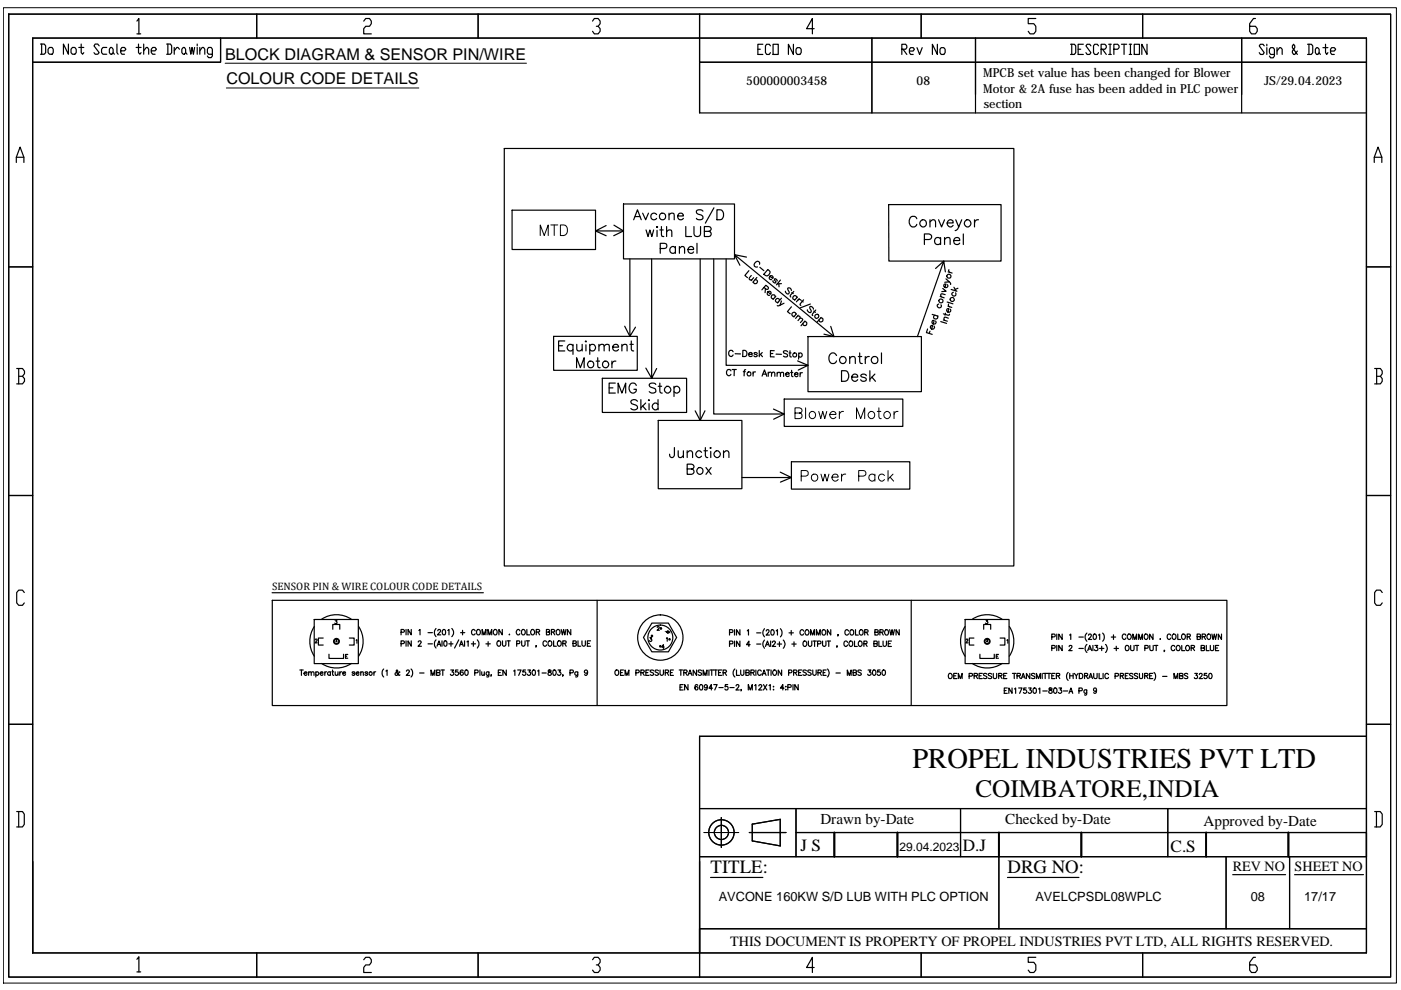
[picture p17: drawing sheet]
<svg xmlns="http://www.w3.org/2000/svg" width="297mm" height="210mm" viewBox="0 0 297 210" stroke-linecap="round" stroke-linejoin="round" font-family="sans-serif">
<defs><g id="words">
<text font-size="6.1" x="193.4" y="162.8">PROPEL INDUSTRIES PVT LTD</text>
<text font-size="5.3" x="206.8" y="169">COIMBATORE,INDIA</text>
<g font-size="4">
<text x="150.7" y="185.2">TITLE:</text>
<text x="213.6" y="185.2">DRG NO:</text>
</g>
<g font-size="3.6">
<text x="169.7" y="180.4">J S</text>
<text x="204.2" y="180.4">D.J</text>
<text x="248.2" y="180.6">C.S</text>
</g>
<g font-size="3.4">
<text x="47.7" y="12.7">BLOCK DIAGRAM &amp; SENSOR PIN/WIRE</text>
<text x="48" y="17.9">COLOUR CODE DETAILS</text>
</g>
<g font-size="3.2">
<text x="173.9" y="174.7">Drawn by-Date</text>
<text x="213.1" y="174.7">Checked by-Date</text>
<text x="255.2" y="175.1">Approved by-Date</text>
</g>
<g font-size="3">
<text x="261.4" y="184.8">REV NO</text>
<text x="274.5" y="184.8">SHEET NO</text>
<text x="154.8" y="200.5">THIS DOCUMENT IS PROPERTY OF PROPEL INDUSTRIES PVT LTD, ALL RIGHTS RESERVED.</text>
</g>
<g font-size="2.7">
<text x="152.4" y="191">AVCONE 160KW S/D LUB WITH PLC OPTION</text>
<text x="219.5" y="191">AVELCPSDL08WPLC</text>
<text x="265.2" y="191.1">08</text>
<text x="276.5" y="191.1">17/17</text>
</g>
<g font-size="2.6">
<text x="208.5" y="16.3">MPCB set value has been changed for Blower</text>
<text x="158.2" y="18.1">500000003458</text>
<text x="194.3" y="18.1">08</text>
<text x="208.5" y="19.6">Motor &amp; 2A fuse has been added in PLC power</text>
<text x="208.6" y="22.8">section</text>
<text x="268" y="18.1">JS/29.04.2023</text>
</g>
<text font-size="2.5" x="190.7" y="180.4">29.04.2023</text>
<text font-size="2.3" x="57.7" y="125.2">SENSOR PIN &amp; WIRE COLOUR CODE DETAILS</text>
</g></defs>
<!-- layer: 0 -->
<g fill="none" stroke="#000" stroke-width=".21">
<path d="M.7 1.6h295.4v206.8h-295.4zM47.7 13.4h63.9M48 18.7h40.8M289.7 13.2v188.8M114.5 49.9v-2.2l.9 2.2 .8-2.2v2.2M116.8 47.7h1.5M117.5 47.7v2.2M118.8 47.7h.7a1.19 1.19 0 0 1 .8 1.1 1.19 1.19 0 0 1-.8 1.1h-.7zM168.6 87.6h.9l.5-.2v-.5l-.2-.3-1.2-.1v2.3l1.2-.2a.59 .59 0 0 0 .2-.6 .59 .59 0 0 0-.5-.4M170.8 86.5v2.3M173.6 87.2l.4 1.6 .4-1.6 .5 1.6 .4-1.6M175.9 87.9h1.3a.7 .7 0 0 0-1-.6 .7 .7 0 0 0-.1 1.1 .67 .67 0 0 0 1.1 0"/>
<path d="M178 87.2v1.6M178.8 87.2a.8 .8 0 0 0-.8 .7M181.6 88.8v-2.3l.9 2.3 .8-2.3v2.3M186 87.2h.8M186.3 86.5v1.8l.1 .3 .4 .2M188.3 99.8v2.2M189.6 87.2v1.6M190.4 87.2a.73 .73 0 0 0-.8 .7M169.9 101l1.2-.2a.59 .59 0 0 0 .3-.6 .59 .59 0 0 0-.6-.4h-.9v2.2M174.1 100.5l.4 1.5 .4-1.5 .4 1.5 .5-1.5M176.4 101.2h1.3a.71 .71 0 0 0-1.1-.5 .71 .71 0 0 0 .1 1.2 .65 .65 0 0 0 1-.2M178.4 100.5v1.5"/>
<path d="M179.3 100.5a.72 .72 0 0 0-.9 .7M182.1 101h.9l.5-.3a.58 .58 0 0 0 .1-.6 .58 .58 0 0 0-.6-.3h-.9v2.2M185.5 100.8a.71 .71 0 0 0-1.1-.1 .71 .71 0 0 0 0 1.1 .71 .71 0 0 0 1.1-.1M185.5 100.5v1.5M187.5 100.8a.71 .71 0 0 0-1-.1 .71 .71 0 0 0 0 1.1 .71 .71 0 0 0 1-.1M188.7 101.2l.8 .8M189.3 100.5l-1 1.1M149.3 176.5h7.3"/>
<circle cx="172.2" cy="88" r=".75"/>
<circle cx="184.8" cy="88" r=".75"/>
<circle cx="188.1" cy="88" r=".74"/>
<circle cx="172.7" cy="101.2" r=".73"/>
</g>
<!-- layer: FRAME_070 -->
<g fill="none" stroke="#000" stroke-width=".25">
<path d="M1.8 3h293v204.2h-293zM6.9 8.1h282.8v193.9h-282.8zM46.8 8.1v5.1h-39.9M148.3 8.1v5.1h141.4M184.9 8.1v5.1M206.8 8.1v5.1M263.3 8.1v5.1M289.7 156.1h-141.4v45.9M148.3 171.4h141.4M168.8 176.5h120.9M168.8 171.4v10.2M203.7 171.4v10.2"/>
<path d="M247.6 171.4v10.2M148.3 181.6h141.4M148.3 196.9h141.4M211.8 181.6v15.3M260 181.6v15.3M273.4 181.6v15.3"/>
</g>
<!-- layer: FRAME_050 -->
<g fill="none" stroke="#000" stroke-width=".25">
<path d="M29 4.5l.4-.6v3.3M29 7.2h.8M54.4 3v5.1M77.1 4.5l.4-.6h.8l.4 .6v.5l-.4 .6h-.8l-.4 .5v1.1h1.6M101.4 3v5.1M125.6 4.5l.4-.6h.8l.4 .6v.5l-.4 .6h-.4M126.8 5.6l.4 .5v.5l-.4 .6h-.8l-.4-.6M148.3 3v5.1M172.6 6.1h-1.6l1.2-2.2v3.3M195.3 3v5.1M219.6 3.9h-1.6v1.1h1.2l.4 .6v1l-.4 .6h-.8l-.4-.6M242.3 3v5.1"/>
<path d="M266.2 3.9h-.4l-.8 1.1v1.6l.3 .6h.9l.4-.6v-.5l-.4-.5h-1.2M3.5 34.4v-1.1l.8-2.1 .8 2.1v1.1M3.5 33.3h1.6M291.4 34.4v-1.1l.8-2.1 .8 2.1v1.1M291.4 33.3h1.6M1.8 56.6h5.1M289.7 56.6h5.1M3.5 78.1h1.3l.4 .6v.5l-.4 .6M4 79.8h.8l.4 .5v.5l-.4 .6h-1.3M4 78.1v3.3M291.5 78.1h1.2l.4 .6v.5l-.4 .6M291.9 79.8h.8l.4 .5v.5l-.4 .6h-1.2"/>
<path d="M291.9 78.1v3.3M1.8 105.1h5.1M289.7 105.1h5.1M5.2 125.6l-.4-.5h-.8l-.5 .5v2.2l.5 .5h.8l.4-.5M293.1 125.6l-.4-.5h-.9l-.3 .5v2.2l.3 .5h.9l.4-.5M1.8 153.6h5.1M289.7 153.6h5.1M3.5 172.1h1.3l.4 .5v2.2l-.4 .5h-1.3M4 172.1v3.2M291.5 172.1h1.1l.5 .5v2.2l-.5 .5h-1.1M291.8 172.1v3.2M148.3 196.9v10.3"/>
<path d="M29 203.4l.4-.6v3.3M29 206.1h.8M54.4 202v5.2M77.1 203.5l.4-.5h.8l.4 .5v.5l-.4 .6h-.8l-.4 .5v1.1h1.6M101.4 202v5.2M125.6 203.5l.4-.5h.8l.4 .5v.5l-.4 .6h-.4M126.8 204.6l.4 .5v.6l-.4 .5h-.8l-.4-.5M172.6 205.1h-1.6l1.2-2.1v3.2M195.3 202v5.2M219.6 203h-1.6v1h1.2l.4 .6v1.1l-.4 .5h-.8l-.4-.5M242.3 202v5.2M266.2 203h-.4l-.8 1v1.7l.3 .5h.9l.4-.5v-.6l-.4-.5h-1.2"/>
</g>
<!-- layer: SLD-0 -->
<g fill="none" stroke="#000" stroke-width=".25">
<path d="M159.5 174.7l5.9-1v5.7l-5.9-1.1z"/>
<circle cx="153" cy="176.5" r="2.69"/>
<circle cx="153" cy="176.5" r="1.5"/>
</g>
<!-- layer: DIM -->
<path d="M152.9 173.3v6.4M158.9 176.5h7.8" fill="none" stroke="#000" stroke-width=".25"/>
<!-- layer: FRAME_025 -->
<g fill="none" stroke="#000" stroke-width=".25">
<path d="M8.6 9.3h.8l.3 .4v1.5l-.3 .3h-.8M8.8 9.3v2.2M10.5 10.1h.5l.3 .3v.8l-.3 .3h-.5l-.3-.3v-.8zM14.5 9.3v2.2l-1.1-2.2v2.2M15.4 10.1h.5l.3 .3v.8l-.3 .3h-.5l-.3-.3v-.8zM16.7 10.1h1.1M17.2 9.3v1.9l.3 .3 .3-.3M21 9.7l-.3-.4h-.5l-.3 .4 1.1 1.5-.3 .3h-.5l-.3-.3M22.6 10.1h-.8l-.3 .3v.8l.3 .3h.8M23.4 10.1h.3l.3 .3v.8l-.3 .3h-.3l-.2-.3v-.8zM24 11.2l.2 .3M24.8 9.3v1.9l.2 .3"/>
<path d="M25.6 10.8h.8l.3-.4-.3-.3h-.5l-.3 .3v.8l.3 .3h.5M28.9 10.1h1M29.4 9.3v1.9l.3 .3 .2-.3M30.5 10.8l.5-.7h.3l.2 .3v1.1M30.5 9.3v2.2M32.1 10.8h.8l.3-.4-.3-.3h-.5l-.3 .3v.8l.3 .3h.5M35.3 9.3h.8l.3 .4v1.5l-.3 .3h-.8M35.6 9.3v2.2M36.9 10.1v1.4M38 10.4l-.3-.3h-.2l-.6 .7M38.8 10.1h.3l.3 .3v.8l-.3 .3h-.3l-.2-.3v-.8zM39.4 11.2l.3 .3"/>
<path d="M40.2 10.1l.3 1.4 .2-1.4 .3 1.4 .3-1.4M41.8 9.3v.4M41.8 10.1v1.4M42.4 10.8l.5-.7h.3l.2 .3v1.1M42.4 10.1v1.4M45 11.5h-.8l-.2-.3v-.8l.2-.3h.6l.2 .3v1.5l-.2 .3h-.6l-.2-.3M160.7 10.4h.5M161.7 9.4h-1v2.1h1M163.4 9.7l-.3-.3h-.6l-.2 .3v1.5l.2 .3h.6l.3-.3M163.9 9.4h1.1v2.1h-1.1zM168.2 9.4v2.1l-1-2.1v2.1M169 10.1h.6l.3 .3v.8l-.3 .3h-.6l-.2-.3v-.8z"/>
<path d="M191.2 10.4h.8l.3-.3v-.4l-.3-.3h-.8v2.1M191.5 10.4l.8 1.1M192.8 10.8h.8l.3-.4-.3-.3h-.5l-.3 .3v.8l.3 .3h.5M194.4 10.1l.6 1.4 .5-1.4M198.7 9.4v2.1l-1-2.1v2.1M199.5 10.1h.6l.3 .3v.8l-.3 .3h-.6l-.2-.3v-.8zM227 9.4h.8l.3 .3v1.5l-.3 .3h-.8M227.2 9.4v2.1M228.6 10.4h.5M229.7 9.4h-1.1v2.1h1.1M231.3 9.7l-.3-.3h-.5l-.3 .3 1.1 1.5-.3 .3h-.5l-.3-.3M232.9 9.7l-.3-.3h-.5l-.3 .3v1.5l.3 .3h.5l.3-.3"/>
<path d="M233.5 10.4h.8l.3-.3v-.4l-.3-.3h-.8v2.1M233.8 10.4l.8 1.1M235.1 11.5h.5M235.1 9.4h.5M235.4 9.4v2.1M236.2 10.4h.8l.3-.3v-.4l-.3-.3h-.8v2.1M237.8 9.4h1.1M238.3 9.4v2.1M239.4 11.5h.5M239.4 9.4h.5M239.7 9.4v2.1M240.5 9.4h1.1v2.1h-1.1z"/>
<path d="M243.2 9.4v2.1l-1.1-2.1v2.1M268 9.7l-.2-.3h-.6l-.2 .3 1 1.5-.2 .3h-.6l-.2-.3M268.6 9.4v.3M268.6 10.1v1.4M270.2 11.5h-.8l-.3-.3v-.8l.3-.3h.5l.3 .3v1.5l-.3 .4h-.5l-.3-.4M270.7 10.8l.6-.7h.3l.3 .3v1.1M270.7 10.1v1.4M275.1 10.8l-.6 .7h-.2l-.3-.3v-.4l.5-.7v-.4l-.2-.3-.3 .3v.4l1.1 1.4M277.2 9.4h.8l.3 .3v1.5l-.3 .3h-.8M277.5 9.4v2.1M279.1 10.1h.3l.3 .3v.8l-.3 .3h-.3l-.2-.3v-.8zM279.7 11.2l.2 .3"/>
<path d="M280.5 10.1h1M281 9.4v1.8l.3 .3 .2-.3M282.1 10.8h.8l.3-.4-.3-.3h-.6l-.2 .3v.8l.2 .3h.6M150.7 186h11M213.6 186h15.2M261.4 185.4h11.2M274.5 185.4h14.6"/>
</g>
<!-- layer: 0 -->
<g fill="none" stroke="#000" stroke-width=".25">
<path d="M184.9 13.2v10.7M206.8 13.2v10.7M263.3 13.2v10.7M106.9 31.5h108.1v88.5h-108.1zM148.3 23.9v-10.7v10.7h141.4M108.6 44.6h17.7v8.3h-17.7zM126.3 49l2.2 1M128.5 47.8l-2.2 1.2h5.9M130.2 47.7l2 1.3-2.1 1M132.2 43.3h23.5v11.6h-23.5zM133.5 54.9v16.4l1.2-1.9M134.4 46.6l.8-2.1 .8 2.1"/>
<path d="M134.6 45.9h1.1M136.3 45.2l.6 1.4 .6-1.4M137 48.8l.4 1.4 .4-1.4 .4 1.4 .4-1.4M138.2 54.9v25.3l1-2.1M139.2 45.5a.68 .68 0 0 0-1-.1 .68 .68 0 0 0 0 1 .68 .68 0 0 0 1-.1M139.3 48l.1 .1-.1 .1zM139.3 48.8v1.4M139.9 48.8h.7M140 52.7h.9a.55 .55 0 0 0 .5-.6 .55 .55 0 0 0-.5-.5h-.9v2.1M140.2 48v1.8l.1 .3 .4 .1M141.3 49.1a.73 .73 0 0 1 1.1-.3v1.4M141.3 48v2.2"/>
<path d="M141.8 45.6a.73 .73 0 0 1 1.1-.3v1.3M141.8 45.2v1.4M143.2 52.6a.7 .7 0 0 0-1.2 .2 .7 .7 0 0 0 .8 .9l.4-.3M143.2 52.3v1.4M143.7 45.8h1.2a.65 .65 0 0 0-.9-.5 .65 .65 0 0 0-.2 1 .63 .63 0 0 0 1.1 0M144 52.7l.5-.4 .5 .1 .1 1.3M144 52.3v1.4M145.4 48v2.2h1.2M145.9 52.9h1.2a.62 .62 0 0 0-.8-.7 .62 .62 0 0 0-.4 .9 .64 .64 0 0 0 .4 .6 .64 .64 0 0 0 .8-.3M147.1 48v1.6a.71 .71 0 0 0 .7 .6 .71 .71 0 0 0 .7-.6v-1.6M147.8 51.6v2.1M148.4 54.9v34.2"/>
<path d="M149 44.8a.79 .79 0 0 0-.7-.4 .79 .79 0 0 0-.7 .6l.4 .4 .7 .2a.52 .52 0 0 1 .3 .4 .52 .52 0 0 1-.2 .5 .99 .99 0 0 1-1.2-.2M149.3 49.1h1a.58 .58 0 0 0 .5-.7l-.2-.3-.3-.1h-1v2.2h1a.55 .55 0 0 0 .4-.9l-.4-.2M151.3 54.9v32.9h15l-2.3-1.1M151.4 44.1l-1.9 3.2M152 44.5h.7a1.12 1.12 0 0 1 .7 1 1.12 1.12 0 0 1-.7 1.1h-.7zM154 54.9v22.6h17.3l-2.1 1M155.7 54l2.6 .5M156.9 56.2l-1.2-2.2 21.1 17.4M158.8 57.4l-.9 1 .6 .5M159.3 58.4l-.5 .7 .2 .2h.4M159.8 58.9l-.6 .6M160.1 59.3a.41 .41 0 0 1 .5 .4 .41 .41 0 0 1-.4 .4 .41 .41 0 0 1-.4-.4"/>
<path d="M160.5 58.8l-.9 1M161 56a.47 .47 0 0 0-.2-.5 .47 .47 0 0 0-.6 .1l-.2 .2a.49 .49 0 0 0 0 .7 .49 .49 0 0 0 .6 .1M161.1 56.7l.9 .7M162.8 57.1l.3 .3a.69 .69 0 0 1-.1 .8 .69 .69 0 0 1-.7 .2l-.3-.2zM163.2 58.6l.6 .4a.42 .42 0 0 0-.4-.6 .42 .42 0 0 0-.3 .7l.5 .2M163.9 59.5v.2l.4 .3 .2-.2-.3-.7 .3 .1 .2 .4M165.5 59.4l-.9 1M188.4 43.4h23.8v12h-23.7zM194.4 46.4a.83 .83 0 0 0-1-.5 .83 .83 0 0 0-.6 .8v.6a.82 .82 0 0 0 .6 .8 .82 .82 0 0 0 1-.5M196 50.8h1a.59 .59 0 0 0 .5-.6 .59 .59 0 0 0-.5-.6h-1v2.2M197.2 47.1l.5-.5 .5 .1 .2 1.4M197.2 46.6v1.5"/>
<path d="M199 46.6l.6 1.5 .7-1.5M199.4 50.7a.71 .71 0 0 0-1-.1 .71 .71 0 0 0 0 1.1 .71 .71 0 0 0 1-.2M199.4 50.4v1.4M200.1 55.4l-1.7 1.5M200.3 50.8l.5-.4h.6l.1 1.4M200.3 50.4v1.4M200.4 57.6l-.3-2.2-5.6 16M200.6 59.1l.7 .7h-1M200.8 47.3h1.3a.64 .64 0 0 0-.6-.7 .64 .64 0 0 0-.7 .7 .7 .7 0 0 0 .4 .7 .7 .7 0 0 0 .9-.2M201 57.6l.9 .3M201.2 57.2l-.1 .1 .3 .4M201.3 59.8l.2 .5"/>
<path d="M202.2 51h1.3a.66 .66 0 0 0-.8-.7 .66 .66 0 0 0-.5 .9 .69 .69 0 0 0 .5 .6 .69 .69 0 0 0 .8-.3M202.6 46.6l.7 1.5 .6-1.5M203.3 48.1a.92 .92 0 0 1-.8 .8M204.2 49.6v2.2M206.6 46.6v1.5M207.5 46.6a.72 .72 0 0 0-.9 .7M117.4 71.3h17.7v7.2h-17.7zM118.4 73.3h.8M119.7 72.3h-1.3v2.1h1.3M121.5 73.3a.68 .68 0 0 0-1-.1 .68 .68 0 0 0 0 1 .68 .68 0 0 0 1-.1M121.5 73v2.1M122.2 78v-2.2l.8 2.2 .9-2.2v2.2"/>
<path d="M122.3 73v1a.53 .53 0 0 0 .8 .3l.3-.3M123.4 73v1.4M124.1 72.4h.2l-.1 .1zM124.2 73.1v1.3M125 73.3a.68 .68 0 0 1 1-.1 .68 .68 0 0 1 0 1 .68 .68 0 0 1-1-.1M125 73v2.1M126.4 76.6h.7M126.7 75.8v1.8l.1 .3 .4 .1M127 73.4a.73 .73 0 0 1 1-.3l.1 1.3M127 73v1.4M128.1 73.4a.73 .73 0 0 1 1-.3l.1 1.3M129.7 76.6v1.4"/>
<path d="M129.9 73.6h1.2a.66 .66 0 0 0-.9-.5 .66 .66 0 0 0-.2 1 .68 .68 0 0 0 1.1 0M130.6 76.6a.71 .71 0 0 0-.9 .6M131.9 73.4a.73 .73 0 0 1 1-.3l.1 1.3M131.9 73v1.4M132.4 69.2l1.1 2.1M133.5 73h.8M133.8 72.3v1.7l.2 .3 .4 .1M136.9 78l1.3 2.2M155 78.6a.48 .48 0 0 0-.6-.3 .48 .48 0 0 0-.4 .5v.3a.48 .48 0 0 0 .4 .6 .48 .48 0 0 0 .6-.3M155.2 78.3h.9M155.4 74.6a.48 .48 0 0 0-.5-.3 .48 .48 0 0 0-.4 .4v.4a.48 .48 0 0 0 .4 .5 .48 .48 0 0 0 .5-.3M155.7 78.3l-.1 1.4"/>
<path d="M155.9 75h1.1M157.5 74.3h.4a.71 .71 0 0 1 .5 .6 .71 .71 0 0 1-.5 .7h-.4zM157.6 78.8h.4M158.1 78.4h-.3v1.3M158.7 75.1h.8a.42 .42 0 0 0-.4-.3 .42 .42 0 0 0-.4 .4 .42 .42 0 0 0 .3 .4l.5-.2M159.7 78.9v.8M160.2 78.9a.38 .38 0 0 0-.5 .3M160.6 75l-.3-.3-.4 .2 .7 .5a.4 .4 0 0 1-.4 .2 .4 .4 0 0 1-.4-.2M161 74.3v1.3M161.2 75.1l.5 .5M161.6 79.7l.5-1.3 .5 1.4M161.6 74.7l-.6 .7"/>
<path d="M161.8 79.3h.6M162 60.9l.6 .5 .2-.1 .1-.2-.5-.6-.9 1M162.3 61.2l-.1 .8M162.8 61.9l.6 .5a.43 .43 0 0 0-.1-.6 .43 .43 0 0 0-.6 .1 .43 .43 0 0 0 0 .6l.5 .1M162.9 79.1l.3-.2 .3 .1 .1 .8M162.9 78.9v.9M163.4 75h.5M163.6 79.1l.3-.2 .3 .1 .1 .8M164.2 74.4l-.8-.1v1.3l.8 .1M164.4 62.9a.42 .42 0 0 0-.5-.4 .42 .42 0 0 0-.4 .4 .42 .42 0 0 0 .5 .4M164.5 62.8l-.6 .7M164.5 75.1h1.2"/>
<path d="M164.8 79.2l.2-.2h.4l.1 .8M164.8 78.9l-.1 .9M165.1 60.2l.1 .6M165.3 63.7a.42 .42 0 0 0-.5-.4 .42 .42 0 0 0-.4 .5 .42 .42 0 0 0 .6 .3M165.4 64.7l-.6 .1M165.5 79.2l.3-.3 .3 .1v.8M165.7 63.8l-.3 .9 .8-.4M165.7 60.1l-.9 .1M165.7 63.2l-.9 1M166.6 79.3h.7a.41 .41 0 0 0-.6-.3 .41 .41 0 0 0 0 .7l.2 .1 .4-.1M167 74.6l-.3-.2-.6 .1 .1 .4 .8 .4-.1 .3-.5 .1-.3-.2M167.3 74.8h.4"/>
<path d="M167.5 74.4v1v.2l.3 .1M167.6 79h.5M167.8 61.6v-.2a.46 .46 0 0 0-.8-.3l.3 .9-.1 .3h-.4l-.3-.5M167.8 65.1l-.9 1 .6 .4M167.8 78.5v1.1l.3 .3M167.9 62l.3 .3M168.3 61.8l-.7 .8 .1 .4M168.5 79.4h.7v-.2a.4 .4 0 0 0-.6-.1 .4 .4 0 0 0 0 .6 .4 .4 0 0 0 .6 0M168.7 66.7a.42 .42 0 0 0-.4-.5 .42 .42 0 0 0-.4 .5 .42 .42 0 0 0 .5 .3M168.9 66.5l-.6 .7M168.9 63.1a.41 .41 0 0 0-.4-.4 .41 .41 0 0 0-.4 .5 .41 .41 0 0 0 .5 .3M169.1 67h.2a.32 .32 0 0 1 .3 .5l-.4 .5"/>
<path d="M169.1 63l-.6 .7M169.1 76.5l2.2 1M169.2 63.6l.3-.1 .3 .2M169.2 66.8l-.5 .7M169.4 75a.42 .42 0 0 1 .6 0 .42 .42 0 0 1-.1 .6 .42 .42 0 0 1-.6-.1M169.4 74.8l-.1 1.3M169.4 63.3l-.5 .7M169.6 67.5h.4l.2 .3-.5 .6M169.7 79l-.1 .9M170 63.8l.3 .2M170.1 79l-.3 .1-.1 .3M170.4 63.6l-.7 .8-.1 .1 .2 .3"/>
<path d="M170.5 68.2a.43 .43 0 0 1 .6 .4 .43 .43 0 0 1-.5 .4 .43 .43 0 0 1-.4-.4M170.7 68.1l-.9 1M171.3 71.4h24.1v11.6h-24.1zM171.8 64.5l-2.1 .8M172.5 65.6l-.3-.5-.4-.1-.1 .3 .3 .6-.1 .4-.4-.1-.3-.5M172.5 65.9l.4 .3M173 65.7l-.7 .8-.1 .2 .1 .2M174 67.4a.43 .43 0 0 1 .5 .4 .43 .43 0 0 1-.4 .5 .43 .43 0 0 1-.5-.5M174.1 67.3l-.8 1M176.1 69.2l.7 2.2-2.1-.5M177.4 75.4a.82 .82 0 0 0-1-.6 .82 .82 0 0 0-.6 .9 .99 .99 0 0 0 .1 1.1 .99 .99 0 0 0 1.1 .2l.4-.5M178.4 78.6h.8a1.19 1.19 0 0 1 .8 1.1 1.19 1.19 0 0 1-.8 1.1h-.8z"/>
<path d="M180.2 76l.5-.4 .5 .1 .1 1.4M180.2 75.6v1.5M180.6 80h1.2a.66 .66 0 0 0-.7-.7 .66 .66 0 0 0-.5 .9 .67 .67 0 0 0 .5 .6 .67 .67 0 0 0 .7-.3M182 75.6h.7M182.3 74.8v1.9l.1 .3 .4 .1M183.5 75.6v1.5M183.7 79.7a.67 .67 0 0 0-1.2 0l.1 .2a1.09 1.09 0 0 1 1.1 .5v.1a.67 .67 0 0 1-1.2 0M184.3 75.6a.7 .7 0 0 0-.8 .6M184.4 78.6v2.2M184.9 80l.7 .8M185.5 79.3l-1.1 1.1M186.9 74.8v2.3"/>
<path d="M196.7 69.8l-.3 .7 1.2 .4M197.2 70.2l-.2 .5M197.6 66.7l1.3 .3M198 69.1a.41 .41 0 0 1-.1 .6 .41 .41 0 0 1-.6-.1 .41 .41 0 0 1 .3-.6h.1l-.2 .8M198.2 66.8a.42 .42 0 0 0-.2 .6 .42 .42 0 0 0 .6 .2 .42 .42 0 0 0 .1-.6M198.4 68.1a.41 .41 0 0 1-.1 .6 .41 .41 0 0 1-.6-.2 .41 .41 0 0 1 .3-.6l-.1 .8M199 64.5a.42 .42 0 0 0-.2 .5 .42 .42 0 0 0 .6 .2 .42 .42 0 0 0 .1-.6M199.3 62.9l.9 .2M199.5 68.2l1.2 .4M199.9 61.2l.7 .6h-.9M200 66.5l1 .3h.2l.1-.2M200 67.8l.9 .3"/>
<path d="M200.4 62.5l-.8-.2-.2 .3 .2 .3M200.5 66.4l-.2 .4M200.8 64l1.2 .4M200.9 60.4a.39 .39 0 0 1-.1 .5 .39 .39 0 0 1-.6-.1 .39 .39 0 0 1 .3-.6l-.2 .7M201 64.9l.8 .3M201.1 67.5l-.8-.2-.2 .2 .2 .4M201.1 64.5v.3l.2 .3M201.5 65.6a.41 .41 0 0 1-.1 .6 .41 .41 0 0 1-.6-.2 .41 .41 0 0 1 .3-.6l.1 .1-.3 .7M201.7 61.4l1.2 .4M202.1 62a.42 .42 0 0 0-.2 .5 .42 .42 0 0 0 .6 .2 .42 .42 0 0 0 .1-.6M202.3 60.9l.4 .8M203.1 61.1l-.6 .3"/>
<path d="M127.7 80.2h17.9v7.2h-17.9zM129.1 82.2h.8M130.5 81.2h-1.4v2.1h1.4M131 83.3v-2.1l.9 2.1 .8-2.1v2.1M134.9 81.7a.78 .78 0 0 0-.9-.5 .78 .78 0 0 0-.6 .8 .9 .9 0 0 0 .3 1.1 .9 .9 0 0 0 1.1-.1l.1-.5h-.5M135.2 85.1a.77 .77 0 0 0-.8-.4 .77 .77 0 0 0-.6 .5l.1 .4 .9 .3a.58 .58 0 0 1 .4 .7 .93 .93 0 0 1-1.4 0M135.9 84.7v2.2M136.3 86.1l.7 .8M136.9 85.5l-1 1M137.6 84.7v.2h-.1zM137.6 85.6v1.3M139.1 81.5a.79 .79 0 0 0-.8-.3 .79 .79 0 0 0-.6 .5l.2 .3 .8 .3a.52 .52 0 0 1 .2 .9 .96 .96 0 0 1-1.2-.2"/>
<path d="M139.5 85.8a.69 .69 0 0 0-1-.1 .69 .69 0 0 0 0 1 .69 .69 0 0 0 1-.1M139.5 84.7v2.2M139.6 89.1h17.7v14.5h-17.7zM139.6 81.9h.7M139.9 81.2v1.7l.1 .3 .4 .1M142.9 82.2a.68 .68 0 0 1 1-.1 .68 .68 0 0 1 0 1 .68 .68 0 0 1-1-.1M142.9 81.9v2.2M143 94.9v1.6a.58 .58 0 0 1-.6 .5 .58 .58 0 0 1-.4-.7M143.8 95.6l.1 1.3 .5 .1 .5-.4M144.9 95.6v1.4M145.7 96l.5-.4 .5 .1 .1 1.3M145.7 99.4l1.2-.1a.47 .47 0 0 0 0-.8l-1.2-.1v2.2h.9a.57 .57 0 0 0 .6-.6 .57 .57 0 0 0-.6-.6"/>
<path d="M145.7 95.6v1.4M147.4 87.1l1 2 1.1-2M148.7 95.9a.68 .68 0 0 0-1-.1 .68 .68 0 0 0 0 1 .68 .68 0 0 0 1-.1M149.3 95.6h.7M149.5 94.9v1.7l.2 .3 .4 .1M149.7 99.1l1.1 1.5M150.6 95h.2zM150.7 95.7v1.3M150.8 99.1l-1.1 1.5M153.4 96l.5-.4 .5 .1 .1 1.3M153.4 95.6v1.4M166.3 84.6h25.1v5.8h-25.1z"/>
<path d="M166.3 87.8l-2.3 1.1M167.8 97.9h25.1v5.8h-25.1zM165.4 100.1l2.4 1.1h-10.5M167.8 101.2l-2.3 1M57.7 125.7h44.8M57.7 127.3h202.4v22.3h-202.4zM66.6 131.3h9.4v9.4h-9.4zM66.6 132.8a5.7 5.7 0 0 0 0 6.3M66.8 135.7a.22 .22 0 0 1 .3-.2 .22 .22 0 0 1 .1 .3l-.4 .5h.5M68.5 135.3h-1v1.5h1M69.8 138.7v.9h3v-.9M70.6 133.4v-1h1.4v1"/>
<path d="M71 131.5h.4l-.2 .3a.24 .24 0 0 1 .2 .4 .24 .24 0 0 1-.4-.1M73.3 139.1h.2M73.7 138.8h-.4v.8h.4M74.1 135.3h1v1.5h-1M74.5 131.3a5.7 5.7 0 0 0-6.3 0M75.5 135.7l.2-.1v.8M76 132.8a5.7 5.7 0 0 1 0 6.3M85 134.1l.6-.1 .2-.3-.3-.2h-.5v1.1M85 136.5l.6-.1 .2-.3-.3-.2h-.5v1.1M86.1 133.5v1.1M86.1 135.9v1.1M87.2 133.5v1.1l-.7-1.1v1.1"/>
<path d="M87.2 135.9v1.1l-.7-1.1v1.1M88.7 136.1l.1-.2h.3l.2 .3-.7 .8h.8M88.8 133.7l.3-.2v1.1M90.7 134.1h1M90.7 136.5h1M92.4 133.3a1.27 1.27 0 0 0 0 1.7M92.4 135.7a1.27 1.27 0 0 0 0 1.7M92.7 137l.4-1.1 .4 1.1M92.8 133.8l.2-.3 .4 .2-.7 .9h.8M92.8 136.6h.5M93.7 135.9v1.1M93.9 133.5h.2a.62 .62 0 0 1 .4 .5 .62 .62 0 0 1-.4 .6h-.2l-.1-.5z"/>
<path d="M94.2 135.9h.2a.61 .61 0 0 1 .4 .5 .61 .61 0 0 1-.4 .6l-.3-.2zM94.9 133.7l.3-.2v1.1M95.2 136.5h.8M95.6 136v1M95.8 133.3a1.17 1.17 0 0 1 0 1.7M97.3 135.7l-.9 1.7M97.4 137l.4-1.1 .4 1.1M97.6 136.6h.5M97.6 134.1h.9M98.1 133.6v1M98.5 135.9v1.1M99 136.1l.3-.2v1.1"/>
<path d="M99.9 136.5h.9M100.4 136v1M100.7 133.8a.39 .39 0 0 0-.4-.3 .39 .39 0 0 0-.3 .4v.3a.39 .39 0 0 0 .3 .4 .39 .39 0 0 0 .4-.2M101.1 133.6l.2-.1a.55 .55 0 0 1 .6 .6 .55 .55 0 0 1-.7 .5l-.2-.4zM101.2 135.7a1.27 1.27 0 0 1 0 1.7M102.2 134.6v-1.1l.4 1.1 .4-1.1v1.1M103 136.5h1M103.4 134.6v-1.1l.4 1.1 .5-1.1v1.1M103.5 136v1M104.8 133.5h.1a.55 .55 0 0 1 .5 .6 .55 .55 0 0 1-.6 .5l-.2-.4zM105.6 135.9a.57 .57 0 0 1 .6 .5 .57 .57 0 0 1-.6 .6 .7 .7 0 0 1 0-1.1zM106.5 133.5v1.1l-.7-1.1v1.1"/>
<path d="M106.5 135.9l.1 .9 .2 .2 .5-.3v-.8M107.5 135.9h.7M107.9 135.9v1.1M108 134.5v.1zM109.5 136.5l.6-.1v-.5h-.6v1.1M110.2 133.8a.39 .39 0 0 0-.4-.3 .39 .39 0 0 0-.3 .4v.3a.39 .39 0 0 0 .3 .4 .39 .39 0 0 0 .4-.2M110.6 135.9v.9l.3 .2 .4-.3v-.8M110.6 133.6l.3-.1a.56 .56 0 0 1 .5 .6 .56 .56 0 0 1-.7 .5l-.1-.4zM111.6 135.9h.7M111.7 133.5v1.1h.6M111.9 135.9v1.1M112.7 133.5h.1a.56 .56 0 0 1 .6 .6 .56 .56 0 0 1-.7 .5l-.2-.4z"/>
<path d="M113.7 134h.6l.1-.4-.7-.1v1.1M113.7 136.9l-.1 .3M114.1 134l.3 .6M115.9 134h.5l.1-.4-.6-.1v1.1h.5l.1-.4-.2-.2M115.9 136.1a.39 .39 0 0 0-.5-.2 .39 .39 0 0 0-.3 .4v.3a.39 .39 0 0 0 .4 .4 .39 .39 0 0 0 .4-.3M116.3 136l.2-.1a.57 .57 0 0 1 .5 .5 .57 .57 0 0 1-.5 .6l-.3-.4zM116.9 134h.6l.1-.3-.2-.2h-.5v1.1M117.2 134l.4 .6M117.4 135.9v1.1h.6M118 133.6l.2-.1a.55 .55 0 0 1 .6 .6 .55 .55 0 0 1-.7 .5l-.2-.4zM118.3 136l.2-.1a.57 .57 0 0 1 .5 .5 .57 .57 0 0 1-.5 .6l-.3-.4zM119 133.5l.2 1.1 .3-1.1 .2 1.1 .3-1.1"/>
<path d="M119.3 136.4l.7-.1v-.4h-.7v1.1M119.7 136.4l.3 .6M121 133.5v1.1l-.7-1.1v1.1M121.5 136.4h.4l.3-.3-.3-.2h-.4v1.1h.4l.3-.2-.3-.4M122.5 135.9v1.1h.6M123.4 135.9v.8l.3 .3 .4-.2v-.9M124.5 136.4h.5M125.2 135.9h-.7v1.1h.7M126.6 127.3v22.3M137.8 135.2h.4l-.2 .3a.26 .26 0 0 1 .1 .4 .26 .26 0 0 1-.4-.1M138.2 132.1h3.5l1.8 3.1-1.8 3h-3.5l-1.8-3zM139.3 133l.1-.1 .4 .1-.5 .6h.5"/>
<path d="M140.8 137.2h-.5l.4-.5v.8M141.3 135.3l.2-.1v.8M154.7 134.1h.6v-.5l-.6-.1v1.1M154.7 136.5h.6v-.5l-.6-.1v1.2M155.7 133.5v1.1M155.7 135.9v1.2M156.9 133.5v1.1l-.7-1.1v1.1M156.9 135.9v1.2l-.7-1.2v1.2M158.4 133.8l.3-.3v1.1M159 136.7h-.7l.5-.8v1.2M160.4 134.2h.9M160.4 136.6h.9"/>
<path d="M162.1 133.3a1.27 1.27 0 0 0 0 1.7M162.1 135.7a1.27 1.27 0 0 0 0 1.7M162.3 137.1l.4-1.2 .4 1.2M162.5 133.8l.2-.3h.2l.2 .3-.7 .8h.7M162.5 136.7h.5M163.4 135.9v1.2M163.6 133.6a.54 .54 0 0 1 .6 .4 .54 .54 0 0 1-.4 .6l-.3-.2zM163.8 136.2l.2-.3 .4 .2-.7 1h.8M164.6 133.8l.2-.3v1.1M164.8 136.6h.9M165.3 136.1v1M165.5 133.3a1.27 1.27 0 0 1 0 1.7"/>
<path d="M166.1 135.7a1.17 1.17 0 0 1 0 1.7M167.3 134.2h.9M167.8 133.7v.9M167.9 136.6h.9M168.3 136.1v1M170.4 133.8a.39 .39 0 0 0-.5-.3 .39 .39 0 0 0-.3 .5v.2a.39 .39 0 0 0 .3 .5 .39 .39 0 0 0 .5-.3M170.4 136a.52 .52 0 0 1 .7 .5 .52 .52 0 0 1-.7 .5l-.1-.4zM170.8 133.7a.53 .53 0 0 1 .8 .2 .53 .53 0 0 1-.3 .7 .55 .55 0 0 1-.6-.3 .55 .55 0 0 1 .1-.6zM171.4 135.9v1l.3 .2 .4-.2v-1M171.9 134.6v-1.1l.4 1.1 .4-1.1v1.1M172.4 135.9h.7M172.7 135.9v1.2"/>
<path d="M173.1 134.6v-1.1l.4 1.1 .4-1.1v1.1M173.3 136.5l.7-.1v-.4l-.7-.1v1.2M174.4 133.7a.53 .53 0 0 1 .7 .2 .53 .53 0 0 1-.2 .7 .55 .55 0 0 1-.7-.3 .55 .55 0 0 1 .2-.6zM174.4 135.9v1l.3 .2 .4-.2v-1M175.4 135.9h.7M175.7 135.9v1.2M176.1 133.5v1.1l-.7-1.1v1.1M177.5 137l-.1 .3M177.7 134.6l-.1 .3M179.7 136.2a.39 .39 0 0 0-.5-.3 .39 .39 0 0 0-.3 .4v.3a.39 .39 0 0 0 .3 .5 .39 .39 0 0 0 .5-.3M179.9 133.8a.39 .39 0 0 0-.5-.3 .39 .39 0 0 0-.3 .5v.2a.39 .39 0 0 0 .3 .5 .39 .39 0 0 0 .5-.3M180.2 136l.1-.1a.57 .57 0 0 1 .5 .6 .57 .57 0 0 1-.5 .6 .7 .7 0 0 1-.1-1.1z"/>
<path d="M180.3 133.7a.46 .46 0 0 1 .6-.1 .46 .46 0 0 1 .1 .6 .4 .4 0 0 1-.4 .5 .4 .4 0 0 1-.4-.5zM181.2 135.9v1.2h.6M181.4 133.5v1.1h.6M182.1 136.1l.2-.2a.57 .57 0 0 1 .5 .6 .57 .57 0 0 1-.5 .6l-.3-.5zM182.3 133.7a.46 .46 0 0 1 .6-.1 .46 .46 0 0 1 .1 .6 .4 .4 0 0 1-.4 .5 .4 .4 0 0 1-.4-.5zM183.2 136.5l.6-.1v-.4l-.6-.1v1.2M183.3 134.1l.7-.1v-.4l-.7-.1v1.1M183.5 136.5l.3 .6M183.7 134.1l.4 .5M185.3 136.5l.6-.1v-.4l-.6-.1v1.2l.7-.2v-.3l-.3-.1M185.5 134.1l.7-.1v-.4l-.7-.1v1.1l.7-.1v-.2l-.2-.2M186.3 135.9v1.2h.7"/>
<path d="M186.5 134.1l.7-.1v-.4l-.7-.1v1.1M186.9 134.1l.4 .5M187.2 135.9l.1 1 .2 .2 .4-.4v-.8M187.7 133.7l.1-.1a.55 .55 0 0 1 .6 .4 .55 .55 0 0 1-.3 .6 .56 .56 0 0 1-.5-.3 .56 .56 0 0 1 .1-.6zM188.3 136.5h.5M188.6 133.5l.3 1.1 .2-1.1 .3 1.1 .2-1.1M189 135.9h-.7v1.2h.7M190.7 133.5v1.1l-.7-1.1v1.1M193.2 127.3v22.3M204.6 132.8a5.7 5.7 0 0 0 0 6.3M204.6 131.3h9.3v9.4h-9.3zM204.8 135.7l.1-.2 .3 .2-.4 .6h.5"/>
<path d="M206.5 135.3h-1v1.5h1M207.8 138.7v.9h3v-.9M208.6 133.4v-1h1.4v1M209 131.5h.4l-.2 .3a.26 .26 0 0 1 .2 .4 .26 .26 0 0 1-.5-.1M211.2 139.1h.3M211.7 138.8h-.5v.8h.5M212 135.3h1v1.5h-1M212.5 131.3a5.7 5.7 0 0 0-6.4 0M213.5 135.7l.2-.1v.8M214 132.8a5.7 5.7 0 0 1 0 6.3M223 135h.6v-.5l-.6-.1v1.2M223 137.4h.6l.1-.5-.7-.1v1.2"/>
<path d="M224.1 134.4v1.2M224.1 136.8v1.2M225.2 134.4v1.2l-.7-1.2v1.2M225.2 136.8v1.2l-.7-1.2v1.2M226.7 137.1l.2-.3 .3 .1 .1 .2-.7 .9h.7M226.8 134.6l.2-.2v1.2M228.8 135.1h.9M228.8 137.5h.9M230.4 134.2a1.17 1.17 0 0 0 0 1.8M230.4 136.6a1.13 1.13 0 0 0 0 1.7M230.6 138l.4-1.2 .5 1.2M230.8 134.7l.1-.2 .3-.1 .2 .4-.7 .8h.8"/>
<path d="M230.8 137.6h.5M231.7 136.8v1.2M231.9 134.5l.2-.1a.6 .6 0 0 1 .4 .6 .6 .6 0 0 1-.4 .6l-.3-.2zM232.1 136.8h.6l-.3 .5a.37 .37 0 0 1 .4 .3 .37 .37 0 0 1-.3 .4 .37 .37 0 0 1-.4-.3M232.9 134.6l.3-.2v1.2M233.1 137.5h.9M233.6 137v1M233.8 134.2a1.27 1.27 0 0 1 0 1.8M234.4 136.6a1.13 1.13 0 0 1 0 1.7M235.6 135.1h.9M236.1 134.6v1M236.2 137.5h.9"/>
<path d="M236.7 137v1M238.7 134.7a.39 .39 0 0 0-.5-.3 .39 .39 0 0 0-.3 .5v.3a.39 .39 0 0 0 .4 .4 .39 .39 0 0 0 .4-.3M238.7 136.9a.51 .51 0 0 1 .7 .5 .51 .51 0 0 1-.7 .4l-.1-.5zM239.2 134.5a.52 .52 0 0 1 .7 .5 .52 .52 0 0 1-.7 .5l-.2-.3zM239.7 136.8l.1 1 .3 .2 .3-.2v-1M240.2 135.6v-1.2l.4 1.2 .4-1.2v1.2M240.7 136.8h.7M241.1 136.8v1.2M241.4 135.6v-1.2l.4 1.2 .4-1.2v1.2M242.7 137.4h.7v-.5l-.7-.1v1.2M242.8 134.5a.52 .52 0 0 1 .6 .5 .52 .52 0 0 1-.6 .5l-.2-.3zM243.8 136.8v.9l.3 .3 .4-.2v-1"/>
<path d="M244.5 134.4v1.2l-.8-1.2v1.2M244.8 136.8h.7M245.1 136.8v1.2M246 135.5h.1M246.9 137.9h-.1h.1l-.1 .3M248.2 134.7a.39 .39 0 0 0-.4-.3 .39 .39 0 0 0-.3 .5v.3a.39 .39 0 0 0 .3 .4 .39 .39 0 0 0 .4-.3M248.6 134.6l.2-.2a.57 .57 0 0 1 .5 .6 .57 .57 0 0 1-.5 .6l-.3-.4zM249.1 137.1a.39 .39 0 0 0-.5-.3 .39 .39 0 0 0-.3 .5 .46 .46 0 0 0 .1 .6 .46 .46 0 0 0 .6-.1l.1-.1M249.6 136.9a.51 .51 0 0 1 .6 .5 .51 .51 0 0 1-.7 .4l-.1-.5zM249.7 134.4v1.2h.6M250.6 136.8v1.2h.6M250.6 134.6l.2-.2a.57 .57 0 0 1 .5 .6 .57 .57 0 0 1-.5 .6l-.3-.4z"/>
<path d="M251.6 136.9a.51 .51 0 0 1 .6 .5 .51 .51 0 0 1-.7 .4l-.1-.5zM251.7 135l.6-.1v-.4l-.6-.1v1.2M252 135l.4 .6M252.5 137.4l.7-.1v-.4l-.7-.1v1.2M252.9 137.4l.4 .6M253.8 135l.6-.1 .1-.3-.7-.2v1.2l.7-.1v-.4l-.2-.1M254.7 137.4l.6-.1v-.4l-.2-.1h-.4v1.2l.6-.1v-.4l-.2-.1M254.9 135l.6-.1v-.4l-.6-.1v1.2M255.3 135l.3 .6M255.8 136.8v1.2h.6M256.1 134.5l.1-.1a.57 .57 0 0 1 .5 .6 .57 .57 0 0 1-.5 .6 .7 .7 0 0 1-.1-1.1zM256.6 136.8l.1 1 .2 .2 .4-.2v-1"/>
<path d="M256.9 134.4l.3 1.2 .3-1.2 .2 1.2 .3-1.2M257.7 137.4h.4M258.4 136.8h-.7v1.2h.7M259 134.4v1.2l-.7-1.2v1.2M63.6 142.1h.7M63.9 142.1v1.1M64.5 142.7h.6a.34 .34 0 0 0-.5-.2 .34 .34 0 0 0-.1 .5l.2 .2 .4-.2M65.4 142.6l.3-.2 .2 .1 .1 .7M65.4 142.4v.8M66 142.6l.2-.2 .3 .1 .1 .7M67 142.6a.36 .36 0 0 1 .5 0 .36 .36 0 0 1 0 .5 .36 .36 0 0 1-.5-.1M67 142.4v1.1"/>
<path d="M67.9 142.7h.6a.35 .35 0 0 0-.6-.2 .35 .35 0 0 0 .1 .6l.3 .1 .2-.2M68.2 140.7a5.7 5.7 0 0 0 6.3 0M68.9 142.4v.8M69.2 142.4l-.2 .1-.1 .2M70 142.6a.34 .34 0 0 0-.4 0 .34 .34 0 0 0 0 .5 .34 .34 0 0 0 .4-.1M70 142.4v.8M70.4 142.4h.3M70.5 142.1v.8l.3 .3M71.1 142.4v.5l.1 .3 .5-.3M71.7 142.4v.8M72 142.4v.8M72.5 142.4l-.3 .1-.2 .2"/>
<path d="M72.7 142.7h.6a.35 .35 0 0 0-.6-.2 .35 .35 0 0 0 .1 .6l.3 .1 .2-.2M75.2 142.6l-.2-.2-.3 .1v.2l.5 .2v.1l-.2 .2-.3-.2M75.5 142.7h.6v-.2a.35 .35 0 0 0-.5 .1 .35 .35 0 0 0 0 .5 .35 .35 0 0 0 .5-.1M76.5 142.6l.2-.2 .3 .1v.7M76.5 142.4v.8M78 142.6l-.2-.2-.3 .1-.1 .1 .6 .4-.2 .2-.4-.2M79.3 142.4v.8M79.7 142.4l-.3 .1-.1 .2M81.4 141.8a1.22 1.22 0 0 0 0 1.7M81.8 142.3l.3-.2v1.1M84.8 142.5l-.1-.1a.62 .62 0 0 1-.9 .7v-.4l.5-.3v-.3h-.2l-.1 .1 .1 .4 .5 .6 .2-.1M86.2 142.3l.1-.2h.3l.2 .3-.7 .8h.8"/>
<path d="M87.2 141.8a1.22 1.22 0 0 1 0 1.7M89 142.7h.9M91.4 143.2v-1.1l.4 1.1 .4-1.1v1.1M92.6 142.6l.6-.1v-.4h-.6v1.1l.6-.1v-.4l-.2-.1M93.5 142.1h.7M93.9 142.1v1.1M95.6 142.1h.6l-.4 .4a.37 .37 0 0 1 .4 .3 .37 .37 0 0 1-.3 .4 .37 .37 0 0 1-.4-.3M97.1 142.1h-.5l-.1 .4a.39 .39 0 0 1 .6 0 .39 .39 0 0 1 0 .6 .39 .39 0 0 1-.6-.2M98.2 142.2l-.2-.1a.6 .6 0 0 0-.4 .5 .6 .6 0 0 0 .3 .6 .35 .35 0 0 0 .4-.4 .35 .35 0 0 0-.4-.3 .35 .35 0 0 0-.3 .3M98.7 142.1a.55 .55 0 0 1 .6 .3 .55 .55 0 0 1-.2 .7 .55 .55 0 0 1-.6-.3 .55 .55 0 0 1 .2-.7zM100.7 142.6h.6v-.5h-.6v1.1M101.8 142.1v1.1"/>
<path d="M102.1 142.4l.1 .7 .2 .1 .3-.3M102.7 142.4v.8M103.7 142.4l-.1 1.1h-.4M103.7 142.6a.34 .34 0 0 0-.5 0 .34 .34 0 0 0 0 .5 .34 .34 0 0 0 .5-.1M104.2 143.1l-.1 .3M105.6 142.6h.5M106.3 142.1h-.7v1.1h.7M107.3 142.1v1.1l-.7-1.1v1.1M108.9 142.3l.3-.2v1.1M109.8 142.1h.7l-.5 1.1M111.4 142.1h-.5v.4a.38 .38 0 0 1 .5 .1 .38 .38 0 0 1-.1 .5 .38 .38 0 0 1-.5-.2M111.9 142.1h.6l-.3 .4a.37 .37 0 0 1 .2 .6 .37 .37 0 0 1-.6-.2"/>
<path d="M113 142.1h.1a.61 .61 0 0 1 .4 .5 .61 .61 0 0 1-.4 .6l-.3-.5zM114 142.3l.2-.2v1.1M114.9 142.7h.9M116.3 142.1v.3a.43 .43 0 0 1 .5 .2 .43 .43 0 0 1-.1 .6h-.3a.38 .38 0 0 1-.2-.5 .38 .38 0 0 1 .5-.2l.1-.4zM117.3 142.1a.57 .57 0 0 1 .7 .4 .57 .57 0 0 1-.4 .7l-.4-.3zM118.3 142.1h.6l-.3 .4a.36 .36 0 0 1 .2 .5 .36 .36 0 0 1-.6-.1M119.4 143.1l-.1 .3M120.8 142.6h.7v-.5h-.7v1.1M122.5 142.4v.9l-.2 .2h-.3M122.5 142.6a.36 .36 0 0 0-.5 0 .36 .36 0 0 0 0 .5 .36 .36 0 0 0 .5-.1M124.6 142.4a.34 .34 0 0 1-.5 .3 .34 .34 0 0 1-.1-.5 .34 .34 0 0 1 .5 0v.7l-.2 .3-.4-.2M130.6 142.1a.55 .55 0 0 1 .6 .5 .55 .55 0 0 1-.5 .6 .71 .71 0 0 1-.1-1.1z"/>
<path d="M131.6 142.6h.3M132.2 142.1h-.6v1.1h.6M132.5 143.2v-1.1l.4 1.1 .4-1.1v1.1M134.8 142.6h.6l.1-.3-.1-.2h-.6v1.1M135.9 142.6l.7-.1v-.3l-.7-.1v1.1M136.2 142.6l.4 .6M136.9 142.6h.5M137.6 142.1h-.7v1.1h.7M138.6 142.2l-.3-.1h-.3l-.1 .3 .6 .3 .1 .3-.3 .2-.4-.2M139.6 142.2l-.3-.1h-.3l-.1 .3 .6 .3 .1 .3-.3 .2-.4-.2M139.9 142.1l.1 .9 .2 .2 .4-.2 .1-.9M141 142.6l.7-.1v-.4h-.7v1.1"/>
<path d="M141.4 142.6l.4 .6M142.1 142.6h.4M142.8 142.1h-.7v1.1h.7M144 142.1h.7M144.2 145.7h.4M144.3 142.1v1.1M144.9 145.1h-.7v1.2h.7M145 142.6h.4l.3-.3-.3-.2h-.4v1.1M145.3 142.6l.4 .6M145.9 143.2l.4-1.1 .4 1.1M145.9 145.1v1.2l-.8-1.2v1.2M146 142.8h.5"/>
<path d="M147.7 142.1v1.1l-.7-1.1v1.1M147.9 145.3l-.2-.2a.63 .63 0 0 0-.4 .6 .63 .63 0 0 0 .4 .6 .34 .34 0 0 0 .3-.3 .34 .34 0 0 0-.3-.4 .34 .34 0 0 0-.4 .3M148.4 145.2l.2-.1a.62 .62 0 0 1 .4 .6 .62 .62 0 0 1-.4 .6l-.2-.1-.1-.4zM148.7 142.2l-.2-.1h-.4v.3l.6 .3v.3l-.2 .2-.5-.2M149.1 143.2v-1.1l.4 1.1 .4-1.1v1.1M150 145.5a.34 .34 0 0 1-.5 .3 .34 .34 0 0 1-.1-.5 .34 .34 0 0 1 .5 0l.1 .2a.57 .57 0 0 1-.3 .8l-.3-.2M150.3 142.1v1.1M150.6 142.1h.7M150.9 142.1v1.1M151.1 145.9h-.8l.5-.8v1.2M151.3 145.1h.7l-.5 1.2M151.4 142.1h.7"/>
<path d="M151.8 142.1v1.1M152.3 142.6h.5M152.4 145.8h.9M153 142.1h-.7v1.1h.7M153.3 142.6h.5l.2-.3-.2-.2h-.5v1.1M153.7 142.6l.3 .6M154.3 145.1h-.5l-.1 .6a.37 .37 0 0 1 .6-.1 .37 .37 0 0 1-.1 .6 .37 .37 0 0 1-.5-.1M154.8 145.8h.8M155.8 141.8a1.13 1.13 0 0 0 0 1.7M156.1 145.4l.2-.3 .4 .3-.2 .3-.5 .6h.7M156.2 142.1v1.1h.6M157 142.1l.1 .9 .2 .2 .4-.2v-.9"/>
<path d="M157.2 146.2l-.1 .3M158.1 142.6l.7-.1v-.3l-.7-.1v1.1l.7-.1v-.4l-.2-.1M158.7 146.3v-1.2l.4 1.2 .4-1.2v1.2M159.2 142.6l.6-.1v-.4h-.6v1.1M159.6 142.6l.3 .6M160 145.4l.3-.3v1.2M160.3 142.1v1.1M160.9 145.4l.2-.3 .4 .3-.6 .9h.7M161.4 142.3a.39 .39 0 0 0-.5-.2 .39 .39 0 0 0-.3 .4 .46 .46 0 0 0 .2 .6 .46 .46 0 0 0 .6-.1v-.1M161.6 143.2l.4-1.1 .4 1.1M161.7 142.8h.5M161.9 145.1l.7 1.2"/>
<path d="M162.5 142.1h.7M162.6 145.1l-.7 1.2M162.9 142.1v1.1M163.1 145.4l.2-.3v1.2M163.5 142.1v1.1M163.9 145.6h.2zM164 146.2v.1zM164 142.1a.52 .52 0 0 1 .7 .5 .52 .52 0 0 1-.7 .5l-.2-.4zM165.7 142.1v1.1l-.7-1.1v1.1M166.2 145.9h-.7l.5-.8v1.2M166.5 145.6h.2zM166.5 146.2h.2z"/>
<path d="M167 145.7h.7v-.4l-.7-.2v1.2M167.2 142.6h.6l.1-.3-.2-.2h-.5v1.1M168.1 145.1v1.2M168.3 142.6l.6-.1v-.3l-.6-.1v1.1M168.6 142.6l.4 .6M169.2 145.1v1.2l-.7-1.2v1.2M169.3 142.6h.4M170 142.1h-.7v1.1h.7M171 142.2l-.3-.1h-.4v.3l.5 .3 .2 .3-.3 .2-.4-.2M172 142.2l-.3-.1h-.3l-.1 .3 .6 .3 .1 .3-.3 .2-.4-.2M172.3 142.1l.1 .9 .2 .2 .4-.2v-.9M173.4 142.6l.7-.1v-.4h-.7v1.1"/>
<path d="M173.8 142.6l.3 .6M174.5 142.6h.4M175.2 142.1h-.7v1.1h.7M175.4 141.8a1.13 1.13 0 0 1 0 1.7M177.2 142.7h1M179.6 143.2v-1.1l.5 1.1 .4-1.1v1.1M180.9 142.6h.4l.3-.3-.3-.2h-.4v1.1l.6-.1 .1-.3-.3-.2M182.6 142.2l-.2-.1h-.4l-.1 .3 .6 .3 .1 .3-.2 .2-.5-.2M184.1 142.1h.5l-.3 .4a.37 .37 0 0 1 .4 .3 .37 .37 0 0 1-.3 .4 .37 .37 0 0 1-.4-.3M185.2 142.1a.55 .55 0 0 1 .6 .3 .55 .55 0 0 1-.3 .7 .55 .55 0 0 1-.6-.3 .55 .55 0 0 1 .3-.7zM186.6 142.1h-.5l-.1 .4a.39 .39 0 0 1 .6 0 .39 .39 0 0 1 0 .6 .39 .39 0 0 1-.6-.2M187.2 142.1a.55 .55 0 0 1 .6 .3 .55 .55 0 0 1-.2 .7 .55 .55 0 0 1-.7-.3 .55 .55 0 0 1 .3-.7z"/>
<path d="M201.2 142.8a.51 .51 0 0 1 .7 .5 .51 .51 0 0 1-.7 .4l-.1-.5zM202.2 143.3h.4M202.9 142.8h-.7v1.1h.7M203.2 143.9v-1.1l.4 1.1 .4-1.1v1.1M205.5 143.4l.6-.2v-.3l-.6-.1v1.1M206.1 140.7a5.7 5.7 0 0 0 6.4 0M206.5 143.3l.7-.1v-.3l-.7-.1v1.1M206.9 143.3l.3 .6M207.6 143.3h.4M208.3 142.8h-.7v1.1h.7M209.2 142.9l-.2-.1h-.4v.4l.6 .3v.2l-.2 .2-.5-.2M210.3 142.9l-.3-.1h-.4v.4l.6 .3 .1 .2-.3 .2-.5-.2"/>
<path d="M210.6 142.8v.9l.3 .2 .4-.2v-.9M211.7 143.3l.6-.1 .2-.2-.3-.2h-.5v1.1M212.1 143.3l.4 .6M212.8 143.3h.4M212.9 146.4h.4M213.5 142.8h-.7v1.1h.7M213.6 145.9h-.7v1.1h.7M214.6 145.9v1.1l-.7-1.1v1.1M214.7 142.8h.7M215 142.8v1.1M215.1 146.1l.2-.2v1.1M215.6 143.3l.7-.1v-.3l-.7-.1v1.1"/>
<path d="M216 145.9h.7l-.5 1.1M216 143.3l.4 .6M216.6 143.9l.3-1.1 .5 1.1M216.7 143.5h.5M217.6 145.9h-.5l-.1 .4a.39 .39 0 0 1 .6 0 .39 .39 0 0 1 0 .6 .39 .39 0 0 1-.6-.1M218.1 145.9h.5l-.3 .4a.36 .36 0 0 1 .3 .6 .36 .36 0 0 1-.6-.1M218.3 142.8v1.1l-.7-1.1v1.1M219.2 145.9a.55 .55 0 0 1 .6 .4 .55 .55 0 0 1-.2 .6l-.3 .1-.2-.2-.1-.5zM219.4 142.9l-.3-.1-.4 .1v.3l.7 .4v.1l-.3 .2-.4-.2M219.7 143.9v-1.1l.5 1.1 .4-1.1v1.1M220.2 146.1l.3-.2v1.1M221 142.8v1.1"/>
<path d="M221.1 146.5h.9M221.2 142.8h.7M221.6 142.8v1.1M222 142.8h.7M222.4 142.8v1.1M222.5 145.9v.3a.45 .45 0 0 1 .5 .2 .45 .45 0 0 1 0 .5l-.4 .1a.38 .38 0 0 1-.2-.5 .38 .38 0 0 1 .5-.2l.1-.1v-.3zM223 143.3h.4M223.5 145.9a.55 .55 0 0 1 .7 .4 .55 .55 0 0 1-.3 .6l-.2 .1-.3-.2v-.5zM223.7 142.8h-.7v1.1h.7M224 143.3l.6-.1v-.3l-.6-.1v1.1M224.4 143.3l.3 .6M224.5 145.9h.6l-.3 .4a.37 .37 0 0 1 .2 .6 .37 .37 0 0 1-.6-.1"/>
<path d="M225.5 146.5h.9M226.5 142.6a1.21 1.21 0 0 0 0 1.7M226.6 147l.5-1.1 .3 1.1M226.8 143.3h.7M226.8 142.8v1.1M226.8 146.6h.5M227.5 142.8v1.1M227.8 142.8l.4 .5v.6M228.6 142.8l-.4 .5M228.8 146.5l.6-.1v-.5h-.6v1.1M228.8 142.8h.4a.61 .61 0 0 1 .4 .5 .61 .61 0 0 1-.4 .6h-.4zM229.9 143.3l.6-.1 .1-.3-.7-.1v1.1"/>
<path d="M230.3 143.3l.3 .6M230.4 146.2v1.1l-.2 .1-.3-.1M230.4 146.4a.34 .34 0 0 0-.5 0 .34 .34 0 0 0 0 .5 .34 .34 0 0 0 .5-.1M230.8 143.9l.5-1.1 .3 1.1M231 143.5h.5M231.9 142.8v.8l.3 .3 .4-.2v-.9M232.5 146.2l-.1 .2a.33 .33 0 0 1-.4 .1 .33 .33 0 0 1 0-.5 .33 .33 0 0 1 .4 0l.1 .2a.53 .53 0 0 1-.4 .8l-.2-.2M233 142.8v1.1h.6M233.9 142.8v1.1M235 143a.39 .39 0 0 0-.4-.2 .39 .39 0 0 0-.3 .4 .46 .46 0 0 0 .1 .6 .46 .46 0 0 0 .6-.1v-.1M236.4 143.4l.7-.1v-.4l-.7-.1v1.1M237.5 143.3l.6-.1 .1-.3-.7-.1v1.1"/>
<path d="M237.9 143.3l.3 .6M238.6 143.3h.4M239.2 142.8h-.6v1.1h.6M240.2 142.9l-.3-.1-.4 .1 .1 .3 .6 .4v.1l-.3 .2-.4-.2M241.2 142.9l-.3-.1-.4 .1 .1 .3 .6 .4v.1l-.3 .2-.4-.2M241.6 142.8v.9l.3 .2 .3-.2 .1-.9M242.7 143.3l.7-.1v-.3l-.7-.1v1.1M243 143.3l.4 .6M243.7 143.3h.5M244.4 142.8h-.7v1.1h.7M244.7 142.6a1.21 1.21 0 0 1 0 1.7M246.5 143.4h.9"/>
<path d="M248.9 143.9v-1.1l.4 1.1 .4-1.1v1.1M250.1 143.3l.6-.1 .1-.3-.7-.1v1.1l.7-.1v-.4l-.2-.1M251.8 142.9l-.2-.1-.5 .1 .1 .3 .6 .4v.1l-.2 .2-.5-.2M253.3 142.8h.6l-.3 .4a.36 .36 0 0 1 .2 .6 .36 .36 0 0 1-.6-.1M254.3 143l.2-.2h.3l.1 .2-.2 .4-.5 .5h.8M255.8 142.8h-.5v.4a.39 .39 0 0 1 .6 0 .39 .39 0 0 1-.1 .6 .39 .39 0 0 1-.5-.1M256.4 142.8a.52 .52 0 0 1 .6 .5 .52 .52 0 0 1-.6 .5l-.1-.4zM289.7 176.5v5.1"/>
<circle cx="140.5" cy="45.9" r=".7"/>
<circle cx="195.7" cy="47.3" r=".75"/>
<circle cx="201.2" cy="58.6" r=".44"/>
<circle cx="205.2" cy="47.3" r=".74"/>
<circle cx="125.3" cy="77.2" r=".7"/>
<circle cx="128.4" cy="77.2" r=".69"/>
<circle cx="158.8" cy="79.3" r=".43"/>
<circle cx="168.5" cy="75.3" r=".44"/>
<circle cx="173.2" cy="67" r=".43"/>
<circle cx="178.7" cy="76.3" r=".74"/>
<circle cx="185.4" cy="76.3" r=".75"/>
<circle cx="199.5" cy="63.8" r=".44"/>
<circle cx="201.9" cy="63.5" r=".43"/>
<circle cx="141.5" cy="82.6" r=".71"/>
<circle cx="148.4" cy="99.8" r=".71"/>
<circle cx="152" cy="96.3" r=".71"/>
<circle cx="71.3" cy="136" r=".61"/>
<circle cx="71.3" cy="136" r=".11"/>
<circle cx="71.3" cy="136" r=".49"/>
<circle cx="138.2" cy="134.8" r=".15"/>
<circle cx="140" cy="135.2" r="2.65"/>
<circle cx="140" cy="135.2" r="4.8"/>
<circle cx="140" cy="137" r=".15"/>
<circle cx="140.1" cy="133.3" r=".15"/>
<circle cx="141.6" cy="134" r=".19"/>
<circle cx="142" cy="135.6" r=".15"/>
<circle cx="209.3" cy="136" r=".61"/>
<circle cx="209.3" cy="136" r=".11"/>
<circle cx="209.3" cy="136" r=".49"/>
<circle cx="78.6" cy="142.8" r=".36"/>
</g>
<path d="M176.9 176.5v5.1M190.3 176.5v5.1M211.8 176.5v5.1M229.3 176.5v5.1M255.7 176.5v5.1M273.2 176.5v5.1" fill="none" stroke="#000" stroke-width=".38"/>
<g fill="#000" stroke="#000" stroke-width=".21">
<path d="M141.4 134h.4l-.1 .1zM141.5 133.9h.2z"/>
<path d="M141.5 133.9l-.1 .1h.4zM141.5 133.9l.3 .1z"/>
<path d="M141.4 134l.3 .1zM141.5 134.1h.2z"/>
</g>
<use href="#words"/>
</svg>
